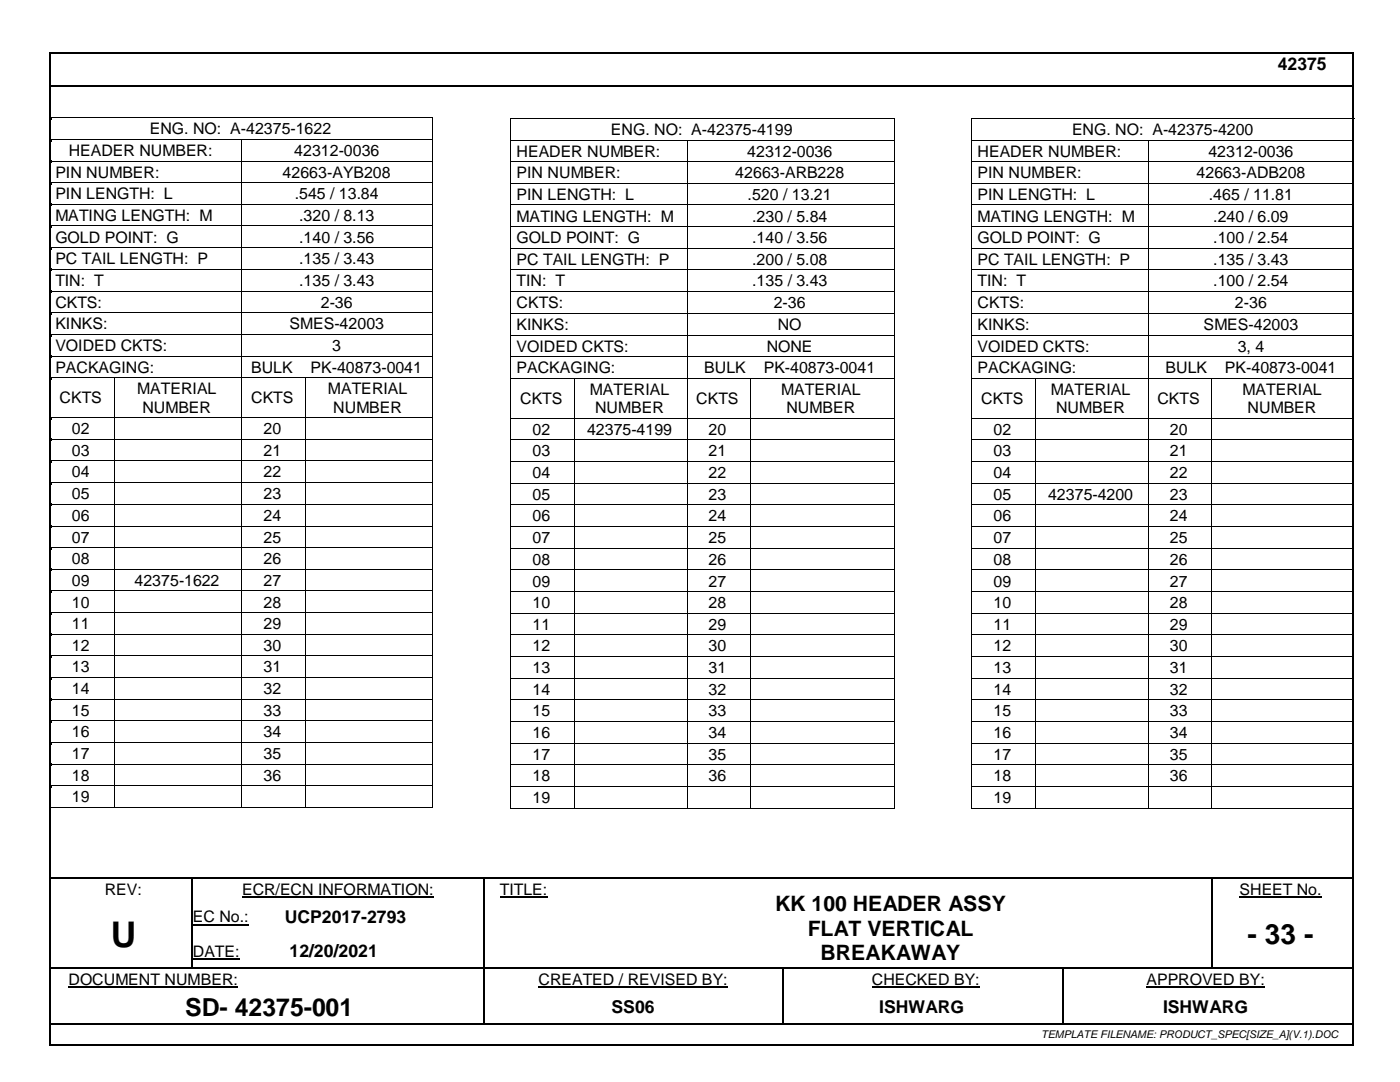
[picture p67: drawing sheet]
<svg xmlns="http://www.w3.org/2000/svg" width="279mm" height="216mm" viewBox="0 0 279 216" stroke-linecap="round" stroke-linejoin="round" font-family="sans-serif">
<defs><g id="words">
<text font-size="7.1" x="22.1" y="188.9">U</text>
<text font-size="5.6" x="249" y="188.3">- 33 -</text>
<text font-size="5" x="37" y="202.7">SD- 42375-001</text>
<g font-size="4.2">
<text x="154.7" y="181.9">KK 100 HEADER ASSY</text>
<text x="161.2" y="186.7">FLAT VERTICAL</text>
<text x="163.8" y="191.6">BREAKAWAY</text>
</g>
<g font-size="3.5">
<text x="255" y="13.9">42375</text>
<text x="56.8" y="184.1">UCP2017-2793</text>
<text x="57.8" y="191">12/20/2021</text>
<text x="122.1" y="202">SS06</text>
<text x="175.5" y="202">ISHWARG</text>
<text x="232.1" y="202">ISHWARG</text>
</g>
<g font-size="3.2">
<text x="29.9" y="26.8">ENG. NO: A-42375-1622</text>
<text x="121.9" y="26.9">ENG. NO: A-42375-4199</text>
<text x="213.9" y="26.9">ENG. NO: A-42375-4200</text>
<text x="11" y="35.4">PIN NUMBER:</text>
<text x="13.7" y="31.1">HEADER NUMBER:</text>
<text x="56.4" y="35.4">42663-AYB208</text>
<text x="58.7" y="31.1">42312-0036</text>
<text x="103.1" y="31.2">HEADER NUMBER:</text>
<text x="103.1" y="35.6">PIN NUMBER:</text>
<text x="146.7" y="35.6">42663-ARB228</text>
<text x="149.1" y="31.2">42312-0036</text>
<text x="195.1" y="31.2">HEADER NUMBER:</text>
<text x="195.1" y="35.6">PIN NUMBER:</text>
<text x="238.8" y="35.6">42663-ADB208</text>
<text x="241.2" y="31.2">42312-0036</text>
<text x="11" y="39.8">PIN LENGTH: L</text>
<text x="58.8" y="39.8">.545 / 13.84</text>
<text x="103.1" y="39.9">PIN LENGTH: L</text>
<text x="149.2" y="39.9">.520 / 13.21</text>
<text x="195.1" y="39.9">PIN LENGTH: L</text>
<text x="241.3" y="39.9">.465 / 11.81</text>
<text x="11" y="44.1">MATING LENGTH: M</text>
<text x="59.7" y="44.1">.320 / 8.13</text>
<text x="103.1" y="44.2">MATING LENGTH: M</text>
<text x="150.1" y="44.2">.230 / 5.84</text>
<text x="195.1" y="44.2">MATING LENGTH: M</text>
<text x="242.1" y="44.2">.240 / 6.09</text>
<text x="11" y="48.4">GOLD POINT: G</text>
<text x="11" y="52.7">PC TAIL LENGTH: P</text>
<text x="59.7" y="48.4">.140 / 3.56</text>
<text x="59.7" y="52.7">.135 / 3.43</text>
<text x="103.1" y="48.5">GOLD POINT: G</text>
<text x="103.1" y="52.8">PC TAIL LENGTH: P</text>
<text x="150.1" y="48.5">.140 / 3.56</text>
<text x="150.1" y="52.8">.200 / 5.08</text>
<text x="195.1" y="48.5">GOLD POINT: G</text>
<text x="195.1" y="52.8">PC TAIL LENGTH: P</text>
<text x="242.1" y="48.5">.100 / 2.54</text>
<text x="242.1" y="52.8">.135 / 3.43</text>
<text x="11" y="57">TIN: T</text>
<text x="59.7" y="57">.135 / 3.43</text>
<text x="103.1" y="57.2">TIN: T</text>
<text x="150.1" y="57.2">.135 / 3.43</text>
<text x="195.1" y="57.2">TIN: T</text>
<text x="242.1" y="57.2">.100 / 2.54</text>
<text x="11" y="61.4">CKTS:</text>
<text x="11" y="65.7">KINKS:</text>
<text x="57.7" y="65.7">SMES-42003</text>
<text x="64" y="61.4">2-36</text>
<text x="103.1" y="61.5">CKTS:</text>
<text x="103.1" y="65.8">KINKS:</text>
<text x="154.4" y="61.5">2-36</text>
<text x="155.2" y="65.8">NO</text>
<text x="195.1" y="61.5">CKTS:</text>
<text x="195.1" y="65.8">KINKS:</text>
<text x="240.2" y="65.8">SMES-42003</text>
<text x="246.5" y="61.5">2-36</text>
<text x="11" y="70">VOIDED CKTS:</text>
<text x="66.3" y="70">3</text>
<text x="103.1" y="70.2">VOIDED CKTS:</text>
<text x="153" y="70.2">NONE</text>
<text x="195.1" y="70.2">VOIDED CKTS:</text>
<text x="247" y="70.2">3, 4</text>
<text x="11" y="74.4">PACKAGING:</text>
<text x="50.1" y="74.4">BULK</text>
<text x="62" y="74.4">PK-40873-0041</text>
<text x="103.1" y="74.5">PACKAGING:</text>
<text x="140.6" y="74.5">BULK</text>
<text x="152.4" y="74.5">PK-40873-0041</text>
<text x="195.1" y="74.5">PACKAGING:</text>
<text x="232.6" y="74.5">BULK</text>
<text x="244.5" y="74.5">PK-40873-0041</text>
<text x="11.9" y="80.5">CKTS</text>
<text x="27.3" y="78.7">MATERIAL</text>
<text x="28.4" y="82.3">NUMBER</text>
<text x="50.1" y="80.5">CKTS</text>
<text x="65.5" y="78.7">MATERIAL</text>
<text x="66.5" y="82.3">NUMBER</text>
<text x="103.8" y="80.6">CKTS</text>
<text x="117.7" y="78.8">MATERIAL</text>
<text x="118.8" y="82.4">NUMBER</text>
<text x="139" y="80.6">CKTS</text>
<text x="155.9" y="78.8">MATERIAL</text>
<text x="157" y="82.4">NUMBER</text>
<text x="195.8" y="80.6">CKTS</text>
<text x="209.7" y="78.8">MATERIAL</text>
<text x="210.8" y="82.4">NUMBER</text>
<text x="231" y="80.6">CKTS</text>
<text x="247.9" y="78.8">MATERIAL</text>
<text x="249" y="82.4">NUMBER</text>
<text x="14.4" y="86.6">02</text>
<text x="52.6" y="86.6">20</text>
<text x="106.3" y="86.8">02</text>
<text x="117.2" y="86.8">42375-4199</text>
<text x="141.4" y="86.8">20</text>
<text x="198.3" y="86.8">02</text>
<text x="233.5" y="86.8">20</text>
<text x="14.4" y="90.9">03</text>
<text x="14.4" y="95.3">04</text>
<text x="52.6" y="90.9">21</text>
<text x="52.6" y="95.3">22</text>
<text x="106.3" y="91.1">03</text>
<text x="106.3" y="95.4">04</text>
<text x="141.4" y="91.1">21</text>
<text x="141.4" y="95.4">22</text>
<text x="198.3" y="91.1">03</text>
<text x="198.3" y="95.4">04</text>
<text x="233.5" y="91.1">21</text>
<text x="233.5" y="95.4">22</text>
<text x="14.4" y="99.6">05</text>
<text x="52.6" y="99.6">23</text>
<text x="106.3" y="99.7">05</text>
<text x="141.4" y="99.7">23</text>
<text x="198.3" y="99.7">05</text>
<text x="209.2" y="99.7">42375-4200</text>
<text x="233.5" y="99.7">23</text>
<text x="14.4" y="103.9">06</text>
<text x="52.6" y="103.9">24</text>
<text x="106.3" y="104">06</text>
<text x="141.4" y="104">24</text>
<text x="198.3" y="104">06</text>
<text x="233.5" y="104">24</text>
<text x="14.4" y="108.3">07</text>
<text x="14.4" y="112.6">08</text>
<text x="52.6" y="108.3">25</text>
<text x="52.6" y="112.6">26</text>
<text x="106.3" y="108.3">07</text>
<text x="106.3" y="112.7">08</text>
<text x="141.4" y="108.3">25</text>
<text x="141.4" y="112.7">26</text>
<text x="198.3" y="108.3">07</text>
<text x="198.3" y="112.7">08</text>
<text x="233.5" y="108.3">25</text>
<text x="233.5" y="112.7">26</text>
<text x="14.4" y="116.9">09</text>
<text x="26.8" y="116.9">42375-1622</text>
<text x="52.6" y="116.9">27</text>
<text x="106.3" y="117">09</text>
<text x="141.4" y="117">27</text>
<text x="198.3" y="117">09</text>
<text x="233.5" y="117">27</text>
<text x="14.4" y="121.2">10</text>
<text x="14.4" y="125.5">11</text>
<text x="52.6" y="121.2">28</text>
<text x="52.6" y="125.5">29</text>
<text x="106.3" y="121.4">10</text>
<text x="106.3" y="125.7">11</text>
<text x="141.4" y="121.4">28</text>
<text x="141.4" y="125.7">29</text>
<text x="198.3" y="121.4">10</text>
<text x="198.3" y="125.7">11</text>
<text x="233.5" y="121.4">28</text>
<text x="233.5" y="125.7">29</text>
<text x="14.4" y="129.9">12</text>
<text x="52.6" y="129.9">30</text>
<text x="106.3" y="130">12</text>
<text x="141.4" y="130">30</text>
<text x="198.3" y="130">12</text>
<text x="233.5" y="130">30</text>
<text x="14.4" y="134.2">13</text>
<text x="52.6" y="134.2">31</text>
<text x="106.3" y="134.3">13</text>
<text x="141.4" y="134.3">31</text>
<text x="198.3" y="134.3">13</text>
<text x="233.5" y="134.3">31</text>
<text x="14.4" y="138.5">14</text>
<text x="14.4" y="142.8">15</text>
<text x="52.6" y="138.5">32</text>
<text x="52.6" y="142.8">33</text>
<text x="106.3" y="138.6">14</text>
<text x="106.3" y="142.9">15</text>
<text x="141.4" y="138.6">32</text>
<text x="141.4" y="142.9">33</text>
<text x="198.3" y="138.6">14</text>
<text x="198.3" y="142.9">15</text>
<text x="233.5" y="138.6">32</text>
<text x="233.5" y="142.9">33</text>
<text x="14.4" y="147.1">16</text>
<text x="52.6" y="147.1">34</text>
<text x="106.3" y="147.3">16</text>
<text x="141.4" y="147.3">34</text>
<text x="198.3" y="147.3">16</text>
<text x="233.5" y="147.3">34</text>
<text x="14.4" y="151.5">17</text>
<text x="14.4" y="155.8">18</text>
<text x="52.6" y="151.5">35</text>
<text x="52.6" y="155.8">36</text>
<text x="106.3" y="151.6">17</text>
<text x="106.3" y="155.9">18</text>
<text x="141.4" y="151.6">35</text>
<text x="141.4" y="155.9">36</text>
<text x="198.3" y="151.6">17</text>
<text x="198.3" y="155.9">18</text>
<text x="233.5" y="151.6">35</text>
<text x="233.5" y="155.9">36</text>
<text x="14.4" y="160.1">19</text>
<text x="106.3" y="160.2">19</text>
<text x="198.3" y="160.2">19</text>
<text x="20.9" y="178.5">REV:</text>
<text x="48.3" y="178.5">ECR/ECN INFORMATION:</text>
<text x="99.8" y="178.5">TITLE:</text>
<text x="247.4" y="178.5">SHEET No.</text>
<text x="38.5" y="184.1">EC No.:</text>
<text x="38.5" y="191">DATE:</text>
<text x="13.7" y="196.5">DOCUMENT NUMBER:</text>
<text x="107.5" y="196.5">CREATED / REVISED BY:</text>
<text x="174" y="196.5">CHECKED BY:</text>
<text x="228.8" y="196.5">APPROVED BY:</text>
</g>
<text font-size="2.1" x="207.8" y="207.1">TEMPLATE FILENAME: PRODUCT_SPEC[SIZE_A](V.1).DOC</text>
</g></defs>
<g fill="#000">
<path d="M9.8 10.3h.4v.4h-.4z" fill-rule="evenodd"/>
<path d="M9.8 10.3h.4v.4h-.4z" fill-rule="evenodd"/>
<path d="M10.2 17h.3v.4h-.3z" fill-rule="evenodd"/>
<path d="M10.2 17h.3v.4h-.3z" fill-rule="evenodd"/>
<path d="M10.2 17h.3v.4h-.3z" fill-rule="evenodd"/>
<path d="M10.5 17v.4z" fill-rule="evenodd"/>
<path d="M269.9 10.3h.4v.4h-.4z" fill-rule="evenodd"/>
<path d="M269.9 10.3h.4v.4h-.4z" fill-rule="evenodd"/>
<path d="M10.2 23.4h.1v.4h-.1z" fill-rule="evenodd"/>
<path d="M10.2 23.4h.1v.2h-.1z" fill-rule="evenodd"/>
<path d="M10.2 27.7h.1v.5h-.1z" fill-rule="evenodd"/>
<path d="M10.2 32.1h.1v.4h-.1z" fill-rule="evenodd"/>
<path d="M10.2 36.4h.1v.4h-.1z" fill-rule="evenodd"/>
<path d="M48.2 27.9h.2v.3h-.2z" fill-rule="evenodd"/>
<path d="M48.2 27.7h.2v.2h-.2z" fill-rule="evenodd"/>
<path d="M48.2 32.1h.2v.4h-.2z" fill-rule="evenodd"/>
<path d="M48.2 36.4h.2v.4h-.2z" fill-rule="evenodd"/>
<path d="M86.3 23.4h.2v.4h-.2z" fill-rule="evenodd"/>
<path d="M86.3 23.4h.2v.2h-.2z" fill-rule="evenodd"/>
<path d="M86.3 27.7h.2v.5h-.2z" fill-rule="evenodd"/>
<path d="M86.3 32.1h.2v.4h-.2z" fill-rule="evenodd"/>
<path d="M86.3 36.4h.2v.4h-.2z" fill-rule="evenodd"/>
<path d="M101.9 23.5h.1v.5h-.1z" fill-rule="evenodd"/>
<path d="M101.9 23.5h.1v.2h-.1z" fill-rule="evenodd"/>
<path d="M101.9 27.9h.1v.4h-.1z" fill-rule="evenodd"/>
<path d="M101.9 32.2h.1v.4h-.1z" fill-rule="evenodd"/>
<path d="M101.9 36.5h.1v.4h-.1z" fill-rule="evenodd"/>
<path d="M137.1 28h.1v.3h-.1z" fill-rule="evenodd"/>
<path d="M137.1 27.9h.1v.1h-.1z" fill-rule="evenodd"/>
<path d="M137.1 32.2h.1v.4h-.1z" fill-rule="evenodd"/>
<path d="M137.1 36.5h.1v.4h-.1z" fill-rule="evenodd"/>
<path d="M178.3 23.5h.2v.5h-.2z" fill-rule="evenodd"/>
<path d="M178.3 23.5h.2v.2h-.2z" fill-rule="evenodd"/>
<path d="M178.3 27.9h.2v.4h-.2z" fill-rule="evenodd"/>
<path d="M178.3 32.2h.2v.4h-.2z" fill-rule="evenodd"/>
<path d="M178.3 36.5h.2v.4h-.2z" fill-rule="evenodd"/>
<path d="M193.9 23.5h.1v.5h-.1z" fill-rule="evenodd"/>
<path d="M193.9 23.5h.1v.2h-.1z" fill-rule="evenodd"/>
<path d="M193.9 27.9h.1v.4h-.1z" fill-rule="evenodd"/>
<path d="M193.9 32.2h.1v.4h-.1z" fill-rule="evenodd"/>
<path d="M193.9 36.5h.1v.4h-.1z" fill-rule="evenodd"/>
<path d="M229.1 28h.1v.3h-.1z" fill-rule="evenodd"/>
<path d="M229.1 27.9h.1v.1h-.1z" fill-rule="evenodd"/>
<path d="M229.1 32.2h.1v.4h-.1z" fill-rule="evenodd"/>
<path d="M229.1 36.5h.1v.4h-.1z" fill-rule="evenodd"/>
<path d="M10.2 40.7h.1v.4h-.1z" fill-rule="evenodd"/>
<path d="M10.2 45h.1v.4h-.1z" fill-rule="evenodd"/>
<path d="M10.2 49.3h.1v.4h-.1z" fill-rule="evenodd"/>
<path d="M10.2 53.6h.1v.5h-.1z" fill-rule="evenodd"/>
<path d="M10.2 58h.1v.4h-.1z" fill-rule="evenodd"/>
<path d="M48.2 40.7h.2v.4h-.2z" fill-rule="evenodd"/>
<path d="M48.2 45h.2v.4h-.2z" fill-rule="evenodd"/>
<path d="M48.2 49.3h.2v.4h-.2z" fill-rule="evenodd"/>
<path d="M48.2 53.6h.2v.5h-.2z" fill-rule="evenodd"/>
<path d="M48.2 58h.2v.4h-.2z" fill-rule="evenodd"/>
<path d="M86.3 40.7h.2v.4h-.2z" fill-rule="evenodd"/>
<path d="M86.3 45h.2v.4h-.2z" fill-rule="evenodd"/>
<path d="M86.3 49.3h.2v.4h-.2z" fill-rule="evenodd"/>
<path d="M86.3 53.6h.2v.5h-.2z" fill-rule="evenodd"/>
<path d="M86.3 58h.2v.4h-.2z" fill-rule="evenodd"/>
<path d="M101.9 40.8h.1v.4h-.1z" fill-rule="evenodd"/>
<path d="M101.9 45.1h.1v.5h-.1z" fill-rule="evenodd"/>
<path d="M101.9 49.5h.1v.4h-.1z" fill-rule="evenodd"/>
<path d="M101.9 53.8h.1v.4h-.1z" fill-rule="evenodd"/>
<path d="M101.9 58.1h.1v.4h-.1z" fill-rule="evenodd"/>
<path d="M137.1 40.8h.1v.4h-.1z" fill-rule="evenodd"/>
<path d="M137.1 45.1h.1v.5h-.1z" fill-rule="evenodd"/>
<path d="M137.1 49.5h.1v.4h-.1z" fill-rule="evenodd"/>
<path d="M137.1 53.8h.1v.4h-.1z" fill-rule="evenodd"/>
<path d="M137.1 58.1h.1v.4h-.1z" fill-rule="evenodd"/>
<path d="M178.3 40.8h.2v.4h-.2z" fill-rule="evenodd"/>
<path d="M178.3 45.1h.2v.5h-.2z" fill-rule="evenodd"/>
<path d="M178.3 49.5h.2v.4h-.2z" fill-rule="evenodd"/>
<path d="M178.3 53.8h.2v.4h-.2z" fill-rule="evenodd"/>
<path d="M178.3 58.1h.2v.4h-.2z" fill-rule="evenodd"/>
<path d="M193.9 40.8h.1v.4h-.1z" fill-rule="evenodd"/>
<path d="M193.9 45.1h.1v.5h-.1z" fill-rule="evenodd"/>
<path d="M193.9 49.5h.1v.4h-.1z" fill-rule="evenodd"/>
<path d="M193.9 53.8h.1v.4h-.1z" fill-rule="evenodd"/>
<path d="M193.9 58.1h.1v.4h-.1z" fill-rule="evenodd"/>
<path d="M229.1 40.8h.1v.4h-.1z" fill-rule="evenodd"/>
<path d="M229.1 45.1h.1v.5h-.1z" fill-rule="evenodd"/>
<path d="M229.1 49.5h.1v.4h-.1z" fill-rule="evenodd"/>
<path d="M229.1 53.8h.1v.4h-.1z" fill-rule="evenodd"/>
<path d="M229.1 58.1h.1v.4h-.1z" fill-rule="evenodd"/>
<path d="M10.2 62.3h.1v.4h-.1z" fill-rule="evenodd"/>
<path d="M10.2 66.6h.1v.5h-.1z" fill-rule="evenodd"/>
<path d="M10.2 71h.1v.4h-.1z" fill-rule="evenodd"/>
<path d="M10.2 75.3h.1v.4h-.1z" fill-rule="evenodd"/>
<path d="M22.8 75.5h.1v.2h-.1z" fill-rule="evenodd"/>
<path d="M22.8 75.3h.1v.2h-.1z" fill-rule="evenodd"/>
<path d="M48.2 62.3h.2v.4h-.2z" fill-rule="evenodd"/>
<path d="M48.2 66.6h.2v.5h-.2z" fill-rule="evenodd"/>
<path d="M48.2 71h.2v.4h-.2z" fill-rule="evenodd"/>
<path d="M48.2 75.3h.2v.4h-.2z" fill-rule="evenodd"/>
<path d="M60.9 75.5h.2v.2h-.2z" fill-rule="evenodd"/>
<path d="M60.9 75.3h.2v.2h-.2z" fill-rule="evenodd"/>
<path d="M86.3 62.3h.2v.4h-.2z" fill-rule="evenodd"/>
<path d="M86.3 66.6h.2v.5h-.2z" fill-rule="evenodd"/>
<path d="M86.3 71h.2v.4h-.2z" fill-rule="evenodd"/>
<path d="M86.3 75.3h.2v.4h-.2z" fill-rule="evenodd"/>
<path d="M101.9 62.4h.1v.5h-.1z" fill-rule="evenodd"/>
<path d="M101.9 66.8h.1v.4h-.1z" fill-rule="evenodd"/>
<path d="M101.9 71.1h.1v.4h-.1z" fill-rule="evenodd"/>
<path d="M101.9 75.4h.1v.4h-.1z" fill-rule="evenodd"/>
<path d="M114.6 75.6h.1v.2h-.1z" fill-rule="evenodd"/>
<path d="M114.6 75.4h.1v.2h-.1z" fill-rule="evenodd"/>
<path d="M137.1 62.4h.1v.5h-.1z" fill-rule="evenodd"/>
<path d="M137.1 66.8h.1v.4h-.1z" fill-rule="evenodd"/>
<path d="M137.1 71.1h.1v.4h-.1z" fill-rule="evenodd"/>
<path d="M137.1 75.4h.1v.4h-.1z" fill-rule="evenodd"/>
<path d="M149.8 75.6h.1v.2h-.1z" fill-rule="evenodd"/>
<path d="M149.8 75.4h.1v.2h-.1z" fill-rule="evenodd"/>
<path d="M178.3 62.4h.2v.5h-.2z" fill-rule="evenodd"/>
<path d="M178.3 66.8h.2v.4h-.2z" fill-rule="evenodd"/>
<path d="M178.3 71.1h.2v.4h-.2z" fill-rule="evenodd"/>
<path d="M178.3 75.4h.2v.4h-.2z" fill-rule="evenodd"/>
<path d="M193.9 62.4h.1v.5h-.1z" fill-rule="evenodd"/>
<path d="M193.9 66.8h.1v.4h-.1z" fill-rule="evenodd"/>
<path d="M193.9 71.1h.1v.4h-.1z" fill-rule="evenodd"/>
<path d="M193.9 75.4h.1v.4h-.1z" fill-rule="evenodd"/>
<path d="M206.6 75.6h.1v.2h-.1z" fill-rule="evenodd"/>
<path d="M206.6 75.4h.1v.2h-.1z" fill-rule="evenodd"/>
<path d="M229.1 62.4h.1v.5h-.1z" fill-rule="evenodd"/>
<path d="M229.1 66.8h.1v.4h-.1z" fill-rule="evenodd"/>
<path d="M229.1 71.1h.1v.4h-.1z" fill-rule="evenodd"/>
<path d="M229.1 75.4h.1v.4h-.1z" fill-rule="evenodd"/>
<path d="M241.8 75.6h.1v.2h-.1z" fill-rule="evenodd"/>
<path d="M241.8 75.4h.1v.2h-.1z" fill-rule="evenodd"/>
<path d="M10.2 83.2h.1v.5h-.1z" fill-rule="evenodd"/>
<path d="M10.2 87.6h.1v.4h-.1z" fill-rule="evenodd"/>
<path d="M10.2 91.9h.1v.4h-.1z" fill-rule="evenodd"/>
<path d="M10.2 96.2h.1v.4h-.1z" fill-rule="evenodd"/>
<path d="M22.8 83.2h.1v.5h-.1z" fill-rule="evenodd"/>
<path d="M22.8 87.6h.1v.4h-.1z" fill-rule="evenodd"/>
<path d="M22.8 91.9h.1v.4h-.1z" fill-rule="evenodd"/>
<path d="M22.8 96.2h.1v.4h-.1z" fill-rule="evenodd"/>
<path d="M48.2 83.2h.2v.5h-.2z" fill-rule="evenodd"/>
<path d="M48.2 87.6h.2v.4h-.2z" fill-rule="evenodd"/>
<path d="M48.2 91.9h.2v.4h-.2z" fill-rule="evenodd"/>
<path d="M48.2 96.2h.2v.4h-.2z" fill-rule="evenodd"/>
<path d="M60.9 83.2h.2v.5h-.2z" fill-rule="evenodd"/>
<path d="M60.9 87.6h.2v.4h-.2z" fill-rule="evenodd"/>
<path d="M60.9 91.9h.2v.4h-.2z" fill-rule="evenodd"/>
<path d="M60.9 96.2h.2v.4h-.2z" fill-rule="evenodd"/>
<path d="M86.3 83.2h.2v.5h-.2z" fill-rule="evenodd"/>
<path d="M86.3 87.6h.2v.4h-.2z" fill-rule="evenodd"/>
<path d="M86.3 91.9h.2v.4h-.2z" fill-rule="evenodd"/>
<path d="M86.3 96.2h.2v.4h-.2z" fill-rule="evenodd"/>
<path d="M101.9 83.4h.1v.4h-.1z" fill-rule="evenodd"/>
<path d="M101.9 87.7h.1v.4h-.1z" fill-rule="evenodd"/>
<path d="M101.9 92h.1v.4h-.1z" fill-rule="evenodd"/>
<path d="M101.9 96.3h.1v.4h-.1z" fill-rule="evenodd"/>
<path d="M114.6 83.4h.1v.4h-.1z" fill-rule="evenodd"/>
<path d="M114.6 87.7h.1v.4h-.1z" fill-rule="evenodd"/>
<path d="M114.6 92h.1v.4h-.1z" fill-rule="evenodd"/>
<path d="M114.6 96.3h.1v.4h-.1z" fill-rule="evenodd"/>
<path d="M137.1 83.4h.1v.4h-.1z" fill-rule="evenodd"/>
<path d="M137.1 87.7h.1v.4h-.1z" fill-rule="evenodd"/>
<path d="M137.1 92h.1v.4h-.1z" fill-rule="evenodd"/>
<path d="M137.1 96.3h.1v.4h-.1z" fill-rule="evenodd"/>
<path d="M149.8 83.4h.1v.4h-.1z" fill-rule="evenodd"/>
<path d="M149.8 87.7h.1v.4h-.1z" fill-rule="evenodd"/>
<path d="M149.8 92h.1v.4h-.1z" fill-rule="evenodd"/>
<path d="M149.8 96.3h.1v.4h-.1z" fill-rule="evenodd"/>
<path d="M178.3 83.4h.2v.4h-.2z" fill-rule="evenodd"/>
<path d="M178.3 87.7h.2v.4h-.2z" fill-rule="evenodd"/>
<path d="M178.3 92h.2v.4h-.2z" fill-rule="evenodd"/>
<path d="M178.3 96.3h.2v.4h-.2z" fill-rule="evenodd"/>
<path d="M193.9 83.4h.1v.4h-.1z" fill-rule="evenodd"/>
<path d="M193.9 87.7h.1v.4h-.1z" fill-rule="evenodd"/>
<path d="M193.9 92h.1v.4h-.1z" fill-rule="evenodd"/>
<path d="M193.9 96.3h.1v.4h-.1z" fill-rule="evenodd"/>
<path d="M206.6 83.4h.1v.4h-.1z" fill-rule="evenodd"/>
<path d="M206.6 87.7h.1v.4h-.1z" fill-rule="evenodd"/>
<path d="M206.6 92h.1v.4h-.1z" fill-rule="evenodd"/>
<path d="M206.6 96.3h.1v.4h-.1z" fill-rule="evenodd"/>
<path d="M229.1 83.4h.1v.4h-.1z" fill-rule="evenodd"/>
<path d="M229.1 87.7h.1v.4h-.1z" fill-rule="evenodd"/>
<path d="M229.1 92h.1v.4h-.1z" fill-rule="evenodd"/>
<path d="M229.1 96.3h.1v.4h-.1z" fill-rule="evenodd"/>
<path d="M241.8 83.4h.1v.4h-.1z" fill-rule="evenodd"/>
<path d="M241.8 87.7h.1v.4h-.1z" fill-rule="evenodd"/>
<path d="M241.8 92h.1v.4h-.1z" fill-rule="evenodd"/>
<path d="M241.8 96.3h.1v.4h-.1z" fill-rule="evenodd"/>
<path d="M10.2 100.5h.1v.4h-.1z" fill-rule="evenodd"/>
<path d="M10.2 104.9h.1v.4h-.1z" fill-rule="evenodd"/>
<path d="M10.2 109.2h.1v.4h-.1z" fill-rule="evenodd"/>
<path d="M10.2 113.5h.1v.4h-.1z" fill-rule="evenodd"/>
<path d="M10.2 117.8h.1v.5h-.1z" fill-rule="evenodd"/>
<path d="M22.8 100.5h.1v.4h-.1z" fill-rule="evenodd"/>
<path d="M22.8 104.9h.1v.4h-.1z" fill-rule="evenodd"/>
<path d="M22.8 109.2h.1v.4h-.1z" fill-rule="evenodd"/>
<path d="M22.8 113.5h.1v.4h-.1z" fill-rule="evenodd"/>
<path d="M22.8 117.8h.1v.5h-.1z" fill-rule="evenodd"/>
<path d="M48.2 100.5h.2v.4h-.2z" fill-rule="evenodd"/>
<path d="M48.2 104.9h.2v.4h-.2z" fill-rule="evenodd"/>
<path d="M48.2 109.2h.2v.4h-.2z" fill-rule="evenodd"/>
<path d="M48.2 113.5h.2v.4h-.2z" fill-rule="evenodd"/>
<path d="M48.2 117.8h.2v.5h-.2z" fill-rule="evenodd"/>
<path d="M60.9 100.5h.2v.4h-.2z" fill-rule="evenodd"/>
<path d="M60.9 104.9h.2v.4h-.2z" fill-rule="evenodd"/>
<path d="M60.9 109.2h.2v.4h-.2z" fill-rule="evenodd"/>
<path d="M60.9 113.5h.2v.4h-.2z" fill-rule="evenodd"/>
<path d="M60.9 117.8h.2v.5h-.2z" fill-rule="evenodd"/>
<path d="M86.3 100.5h.2v.4h-.2z" fill-rule="evenodd"/>
<path d="M86.3 104.9h.2v.4h-.2z" fill-rule="evenodd"/>
<path d="M86.3 109.2h.2v.4h-.2z" fill-rule="evenodd"/>
<path d="M86.3 113.5h.2v.4h-.2z" fill-rule="evenodd"/>
<path d="M86.3 117.8h.2v.5h-.2z" fill-rule="evenodd"/>
<path d="M101.9 100.6h.1v.5h-.1z" fill-rule="evenodd"/>
<path d="M101.9 105h.1v.4h-.1z" fill-rule="evenodd"/>
<path d="M101.9 109.3h.1v.4h-.1z" fill-rule="evenodd"/>
<path d="M101.9 113.6h.1v.5h-.1z" fill-rule="evenodd"/>
<path d="M101.9 118h.1v.4h-.1z" fill-rule="evenodd"/>
<path d="M114.6 100.6h.1v.5h-.1z" fill-rule="evenodd"/>
<path d="M114.6 105h.1v.4h-.1z" fill-rule="evenodd"/>
<path d="M114.6 109.3h.1v.4h-.1z" fill-rule="evenodd"/>
<path d="M114.6 113.6h.1v.5h-.1z" fill-rule="evenodd"/>
<path d="M114.6 118h.1v.4h-.1z" fill-rule="evenodd"/>
<path d="M137.1 100.6h.1v.5h-.1z" fill-rule="evenodd"/>
<path d="M137.1 105h.1v.4h-.1z" fill-rule="evenodd"/>
<path d="M137.1 109.3h.1v.4h-.1z" fill-rule="evenodd"/>
<path d="M137.1 113.6h.1v.5h-.1z" fill-rule="evenodd"/>
<path d="M137.1 118h.1v.4h-.1z" fill-rule="evenodd"/>
<path d="M149.8 100.6h.1v.5h-.1z" fill-rule="evenodd"/>
<path d="M149.8 105h.1v.4h-.1z" fill-rule="evenodd"/>
<path d="M149.8 109.3h.1v.4h-.1z" fill-rule="evenodd"/>
<path d="M149.8 113.6h.1v.5h-.1z" fill-rule="evenodd"/>
<path d="M149.8 118h.1v.4h-.1z" fill-rule="evenodd"/>
<path d="M178.3 100.6h.2v.5h-.2z" fill-rule="evenodd"/>
<path d="M178.3 105h.2v.4h-.2z" fill-rule="evenodd"/>
<path d="M178.3 109.3h.2v.4h-.2z" fill-rule="evenodd"/>
<path d="M178.3 113.6h.2v.5h-.2z" fill-rule="evenodd"/>
<path d="M178.3 118h.2v.4h-.2z" fill-rule="evenodd"/>
<path d="M193.9 100.6h.1v.5h-.1z" fill-rule="evenodd"/>
<path d="M193.9 105h.1v.4h-.1z" fill-rule="evenodd"/>
<path d="M193.9 109.3h.1v.4h-.1z" fill-rule="evenodd"/>
<path d="M193.9 113.6h.1v.5h-.1z" fill-rule="evenodd"/>
<path d="M193.9 118h.1v.4h-.1z" fill-rule="evenodd"/>
<path d="M206.6 100.6h.1v.5h-.1z" fill-rule="evenodd"/>
<path d="M206.6 105h.1v.4h-.1z" fill-rule="evenodd"/>
<path d="M206.6 109.3h.1v.4h-.1z" fill-rule="evenodd"/>
<path d="M206.6 113.6h.1v.5h-.1z" fill-rule="evenodd"/>
<path d="M206.6 118h.1v.4h-.1z" fill-rule="evenodd"/>
<path d="M229.1 100.6h.1v.5h-.1z" fill-rule="evenodd"/>
<path d="M229.1 105h.1v.4h-.1z" fill-rule="evenodd"/>
<path d="M229.1 109.3h.1v.4h-.1z" fill-rule="evenodd"/>
<path d="M229.1 113.6h.1v.5h-.1z" fill-rule="evenodd"/>
<path d="M229.1 118h.1v.4h-.1z" fill-rule="evenodd"/>
<path d="M241.8 100.6h.1v.5h-.1z" fill-rule="evenodd"/>
<path d="M241.8 105h.1v.4h-.1z" fill-rule="evenodd"/>
<path d="M241.8 109.3h.1v.4h-.1z" fill-rule="evenodd"/>
<path d="M241.8 113.6h.1v.5h-.1z" fill-rule="evenodd"/>
<path d="M241.8 118h.1v.4h-.1z" fill-rule="evenodd"/>
<path d="M10.2 122.2h.1v.4h-.1z" fill-rule="evenodd"/>
<path d="M10.2 126.5h.1v.4h-.1z" fill-rule="evenodd"/>
<path d="M10.2 130.8h.1v.4h-.1z" fill-rule="evenodd"/>
<path d="M10.2 135.1h.1v.4h-.1z" fill-rule="evenodd"/>
<path d="M10.2 139.4h.1v.5h-.1z" fill-rule="evenodd"/>
<path d="M22.8 122.2h.1v.4h-.1z" fill-rule="evenodd"/>
<path d="M22.8 126.5h.1v.4h-.1z" fill-rule="evenodd"/>
<path d="M22.8 130.8h.1v.4h-.1z" fill-rule="evenodd"/>
<path d="M22.8 135.1h.1v.4h-.1z" fill-rule="evenodd"/>
<path d="M22.8 139.4h.1v.5h-.1z" fill-rule="evenodd"/>
<path d="M48.2 122.2h.2v.4h-.2z" fill-rule="evenodd"/>
<path d="M48.2 126.5h.2v.4h-.2z" fill-rule="evenodd"/>
<path d="M48.2 130.8h.2v.4h-.2z" fill-rule="evenodd"/>
<path d="M48.2 135.1h.2v.4h-.2z" fill-rule="evenodd"/>
<path d="M48.2 139.4h.2v.5h-.2z" fill-rule="evenodd"/>
<path d="M60.9 122.2h.2v.4h-.2z" fill-rule="evenodd"/>
<path d="M60.9 126.5h.2v.4h-.2z" fill-rule="evenodd"/>
<path d="M60.9 130.8h.2v.4h-.2z" fill-rule="evenodd"/>
<path d="M60.9 135.1h.2v.4h-.2z" fill-rule="evenodd"/>
<path d="M60.9 139.4h.2v.5h-.2z" fill-rule="evenodd"/>
<path d="M86.3 122.2h.2v.4h-.2z" fill-rule="evenodd"/>
<path d="M86.3 126.5h.2v.4h-.2z" fill-rule="evenodd"/>
<path d="M86.3 130.8h.2v.4h-.2z" fill-rule="evenodd"/>
<path d="M86.3 135.1h.2v.4h-.2z" fill-rule="evenodd"/>
<path d="M86.3 139.4h.2v.5h-.2z" fill-rule="evenodd"/>
<path d="M101.9 122.3h.1v.4h-.1z" fill-rule="evenodd"/>
<path d="M101.9 126.6h.1v.4h-.1z" fill-rule="evenodd"/>
<path d="M101.9 130.9h.1v.4h-.1z" fill-rule="evenodd"/>
<path d="M101.9 135.2h.1v.5h-.1z" fill-rule="evenodd"/>
<path d="M101.9 139.6h.1v.4h-.1z" fill-rule="evenodd"/>
<path d="M114.6 122.3h.1v.4h-.1z" fill-rule="evenodd"/>
<path d="M114.6 126.6h.1v.4h-.1z" fill-rule="evenodd"/>
<path d="M114.6 130.9h.1v.4h-.1z" fill-rule="evenodd"/>
<path d="M114.6 135.2h.1v.5h-.1z" fill-rule="evenodd"/>
<path d="M114.6 139.6h.1v.4h-.1z" fill-rule="evenodd"/>
<path d="M137.1 122.3h.1v.4h-.1z" fill-rule="evenodd"/>
<path d="M137.1 126.6h.1v.4h-.1z" fill-rule="evenodd"/>
<path d="M137.1 130.9h.1v.4h-.1z" fill-rule="evenodd"/>
<path d="M137.1 135.2h.1v.5h-.1z" fill-rule="evenodd"/>
<path d="M137.1 139.6h.1v.4h-.1z" fill-rule="evenodd"/>
<path d="M149.8 122.3h.1v.4h-.1z" fill-rule="evenodd"/>
<path d="M149.8 126.6h.1v.4h-.1z" fill-rule="evenodd"/>
<path d="M149.8 130.9h.1v.4h-.1z" fill-rule="evenodd"/>
<path d="M149.8 135.2h.1v.5h-.1z" fill-rule="evenodd"/>
<path d="M149.8 139.6h.1v.4h-.1z" fill-rule="evenodd"/>
<path d="M178.3 122.3h.2v.4h-.2z" fill-rule="evenodd"/>
<path d="M178.3 126.6h.2v.4h-.2z" fill-rule="evenodd"/>
<path d="M178.3 130.9h.2v.4h-.2z" fill-rule="evenodd"/>
<path d="M178.3 135.2h.2v.5h-.2z" fill-rule="evenodd"/>
<path d="M178.3 139.6h.2v.4h-.2z" fill-rule="evenodd"/>
<path d="M193.9 122.3h.1v.4h-.1z" fill-rule="evenodd"/>
<path d="M193.9 126.6h.1v.4h-.1z" fill-rule="evenodd"/>
<path d="M193.9 130.9h.1v.4h-.1z" fill-rule="evenodd"/>
<path d="M193.9 135.2h.1v.5h-.1z" fill-rule="evenodd"/>
<path d="M193.9 139.6h.1v.4h-.1z" fill-rule="evenodd"/>
<path d="M206.6 122.3h.1v.4h-.1z" fill-rule="evenodd"/>
<path d="M206.6 126.6h.1v.4h-.1z" fill-rule="evenodd"/>
<path d="M206.6 130.9h.1v.4h-.1z" fill-rule="evenodd"/>
<path d="M206.6 135.2h.1v.5h-.1z" fill-rule="evenodd"/>
<path d="M206.6 139.6h.1v.4h-.1z" fill-rule="evenodd"/>
<path d="M229.1 122.3h.1v.4h-.1z" fill-rule="evenodd"/>
<path d="M229.1 126.6h.1v.4h-.1z" fill-rule="evenodd"/>
<path d="M229.1 130.9h.1v.4h-.1z" fill-rule="evenodd"/>
<path d="M229.1 135.2h.1v.5h-.1z" fill-rule="evenodd"/>
<path d="M229.1 139.6h.1v.4h-.1z" fill-rule="evenodd"/>
<path d="M241.8 122.3h.1v.4h-.1z" fill-rule="evenodd"/>
<path d="M241.8 126.6h.1v.4h-.1z" fill-rule="evenodd"/>
<path d="M241.8 130.9h.1v.4h-.1z" fill-rule="evenodd"/>
<path d="M241.8 135.2h.1v.5h-.1z" fill-rule="evenodd"/>
<path d="M241.8 139.6h.1v.4h-.1z" fill-rule="evenodd"/>
<path d="M10.2 143.7h.1v.5h-.1z" fill-rule="evenodd"/>
<path d="M10.2 148.1h.1v.4h-.1z" fill-rule="evenodd"/>
<path d="M10.2 152.4h.1v.4h-.1z" fill-rule="evenodd"/>
<path d="M10.2 156.7h.1v.4h-.1z" fill-rule="evenodd"/>
<path d="M22.8 143.7h.1v.5h-.1z" fill-rule="evenodd"/>
<path d="M22.8 148.1h.1v.4h-.1z" fill-rule="evenodd"/>
<path d="M22.8 152.4h.1v.4h-.1z" fill-rule="evenodd"/>
<path d="M22.8 156.7h.1v.4h-.1z" fill-rule="evenodd"/>
<path d="M48.2 143.7h.2v.5h-.2z" fill-rule="evenodd"/>
<path d="M48.2 148.1h.2v.4h-.2z" fill-rule="evenodd"/>
<path d="M48.2 152.4h.2v.4h-.2z" fill-rule="evenodd"/>
<path d="M48.2 156.7h.2v.4h-.2z" fill-rule="evenodd"/>
<path d="M60.9 143.7h.2v.5h-.2z" fill-rule="evenodd"/>
<path d="M60.9 148.1h.2v.4h-.2z" fill-rule="evenodd"/>
<path d="M60.9 152.4h.2v.4h-.2z" fill-rule="evenodd"/>
<path d="M60.9 156.7h.2v.4h-.2z" fill-rule="evenodd"/>
<path d="M86.3 143.7h.2v.5h-.2z" fill-rule="evenodd"/>
<path d="M86.3 148.1h.2v.4h-.2z" fill-rule="evenodd"/>
<path d="M86.3 152.4h.2v.4h-.2z" fill-rule="evenodd"/>
<path d="M86.3 156.7h.2v.4h-.2z" fill-rule="evenodd"/>
<path d="M101.9 143.9h.1v.4h-.1z" fill-rule="evenodd"/>
<path d="M101.9 148.2h.1v.4h-.1z" fill-rule="evenodd"/>
<path d="M101.9 152.5h.1v.4h-.1z" fill-rule="evenodd"/>
<path d="M101.9 156.8h.1v.5h-.1z" fill-rule="evenodd"/>
<path d="M114.6 143.9h.1v.4h-.1z" fill-rule="evenodd"/>
<path d="M114.6 148.2h.1v.4h-.1z" fill-rule="evenodd"/>
<path d="M114.6 152.5h.1v.4h-.1z" fill-rule="evenodd"/>
<path d="M114.6 156.8h.1v.5h-.1z" fill-rule="evenodd"/>
<path d="M137.1 143.9h.1v.4h-.1z" fill-rule="evenodd"/>
<path d="M137.1 148.2h.1v.4h-.1z" fill-rule="evenodd"/>
<path d="M137.1 152.5h.1v.4h-.1z" fill-rule="evenodd"/>
<path d="M137.1 156.8h.1v.5h-.1z" fill-rule="evenodd"/>
<path d="M149.8 143.9h.1v.4h-.1z" fill-rule="evenodd"/>
<path d="M149.8 148.2h.1v.4h-.1z" fill-rule="evenodd"/>
<path d="M149.8 152.5h.1v.4h-.1z" fill-rule="evenodd"/>
<path d="M149.8 156.8h.1v.5h-.1z" fill-rule="evenodd"/>
<path d="M178.3 143.9h.2v.4h-.2z" fill-rule="evenodd"/>
<path d="M178.3 148.2h.2v.4h-.2z" fill-rule="evenodd"/>
<path d="M178.3 152.5h.2v.4h-.2z" fill-rule="evenodd"/>
<path d="M178.3 156.8h.2v.5h-.2z" fill-rule="evenodd"/>
<path d="M193.9 143.9h.1v.4h-.1z" fill-rule="evenodd"/>
<path d="M193.9 148.2h.1v.4h-.1z" fill-rule="evenodd"/>
<path d="M193.9 152.5h.1v.4h-.1z" fill-rule="evenodd"/>
<path d="M193.9 156.8h.1v.5h-.1z" fill-rule="evenodd"/>
<path d="M206.6 143.9h.1v.4h-.1z" fill-rule="evenodd"/>
<path d="M206.6 148.2h.1v.4h-.1z" fill-rule="evenodd"/>
<path d="M206.6 152.5h.1v.4h-.1z" fill-rule="evenodd"/>
<path d="M206.6 156.8h.1v.5h-.1z" fill-rule="evenodd"/>
<path d="M229.1 143.9h.1v.4h-.1z" fill-rule="evenodd"/>
<path d="M229.1 148.2h.1v.4h-.1z" fill-rule="evenodd"/>
<path d="M229.1 152.5h.1v.4h-.1z" fill-rule="evenodd"/>
<path d="M229.1 156.8h.1v.5h-.1z" fill-rule="evenodd"/>
<path d="M241.8 143.9h.1v.4h-.1z" fill-rule="evenodd"/>
<path d="M241.8 148.2h.1v.4h-.1z" fill-rule="evenodd"/>
<path d="M241.8 152.5h.1v.4h-.1z" fill-rule="evenodd"/>
<path d="M241.8 156.8h.1v.5h-.1z" fill-rule="evenodd"/>
<path d="M10.2 161.1h.1v.1h-.1z" fill-rule="evenodd"/>
<path d="M10.2 161.1h.1v.1h-.1z" fill-rule="evenodd"/>
<path d="M22.8 161.1h.1v.1h-.1z" fill-rule="evenodd"/>
<path d="M38.2 175.3h.3v.2h-.3z" fill-rule="evenodd"/>
<path d="M38.2 175h.4v.3h-.4z" fill-rule="evenodd"/>
<path d="M48.2 161.1h.2v.1h-.2z" fill-rule="evenodd"/>
<path d="M60.9 161.1h.2v.1h-.2z" fill-rule="evenodd"/>
<path d="M86.3 161.1h.2v.1h-.2z" fill-rule="evenodd"/>
<path d="M86.3 161.1h.2v.1h-.2z" fill-rule="evenodd"/>
<path d="M96.4 175.3h.3v.2h-.3z" fill-rule="evenodd"/>
<path d="M96.4 175h.3v.3h-.3z" fill-rule="evenodd"/>
<path d="M101.9 161.2h.1v.2h-.1z" fill-rule="evenodd"/>
<path d="M101.9 161.2h.1v.2h-.1z" fill-rule="evenodd"/>
<path d="M113.6 175h.3v.3h-.3z" fill-rule="evenodd"/>
<path d="M114.6 161.2h.1v.2h-.1z" fill-rule="evenodd"/>
<path d="M137.1 161.2h.1v.2h-.1z" fill-rule="evenodd"/>
<path d="M149.8 161.2h.1v.2h-.1z" fill-rule="evenodd"/>
<path d="M178.3 161.2h.2v.2h-.2z" fill-rule="evenodd"/>
<path d="M178.3 161.2h.2v.2h-.2z" fill-rule="evenodd"/>
<path d="M193.9 161.2h.1v.2h-.1z" fill-rule="evenodd"/>
<path d="M193.9 161.2h.1v.2h-.1z" fill-rule="evenodd"/>
<path d="M206.6 161.2h.1v.2h-.1z" fill-rule="evenodd"/>
<path d="M229.1 161.2h.1v.2h-.1z" fill-rule="evenodd"/>
<path d="M241.8 161.2h.1v.2h-.1z" fill-rule="evenodd"/>
<path d="M241.8 175.3h.3v.2h-.3z" fill-rule="evenodd"/>
<path d="M241.8 175h.4v.3h-.4z" fill-rule="evenodd"/>
<path d="M269.1 175h.3v.3h-.3z" fill-rule="evenodd"/>
<path d="M269.4 175h.5v.3h-.5z" fill-rule="evenodd"/>
<path d="M38.2 179.3h.3v.9h-.3z" fill-rule="evenodd"/>
<path d="M38.2 186.2h.3v.9h-.3z" fill-rule="evenodd"/>
<path d="M38.2 193.1h.3v.2h-.3z" fill-rule="evenodd"/>
<path d="M55.5 193.1h.3v.2h-.3z" fill-rule="evenodd"/>
<path d="M96.4 197.4h.3v.8h-.3z" fill-rule="evenodd"/>
<path d="M96.4 179.3h.3v.9h-.3z" fill-rule="evenodd"/>
<path d="M96.4 186.2h.3v.9h-.3z" fill-rule="evenodd"/>
<path d="M96.4 193.1h.3v.5h-.3z" fill-rule="evenodd"/>
<path d="M113.6 193.1h.2v.2h-.2z" fill-rule="evenodd"/>
<path d="M156.1 197.4h.3v.8h-.3z" fill-rule="evenodd"/>
<path d="M156.1 193.3h.3v.3h-.3z" fill-rule="evenodd"/>
<path d="M156.1 193.1h.3v.2h-.3z" fill-rule="evenodd"/>
<path d="M212 193.3h.2v.3h-.2z" fill-rule="evenodd"/>
<path d="M212 193.1h.2v.2h-.2z" fill-rule="evenodd"/>
<path d="M212 197.4h.2v.8h-.2z" fill-rule="evenodd"/>
<path d="M241.8 179.3h.3v.9h-.3z" fill-rule="evenodd"/>
<path d="M241.8 186.2h.3v.9h-.3z" fill-rule="evenodd"/>
<path d="M241.8 193.1h.3v.2h-.3z" fill-rule="evenodd"/>
<path d="M9.8 208.3h.4v.4h-.4z" fill-rule="evenodd"/>
<path d="M9.8 208.3h.4v.4h-.4z" fill-rule="evenodd"/>
<path d="M96.4 204.2h.3v.4h-.3z" fill-rule="evenodd"/>
<path d="M156.1 204.2h.3v.4h-.3z" fill-rule="evenodd"/>
<path d="M212 204.2h.3v.4h-.3z" fill-rule="evenodd"/>
<path d="M269.1 204.2h.3v.4h-.3z" fill-rule="evenodd"/>
<path d="M269.3 204.2h.4v.4h-.4z" fill-rule="evenodd"/>
<path d="M269.7 204.2h.2v.4h-.2z" fill-rule="evenodd"/>
<path d="M269.9 208.3h.4v.4h-.4z" fill-rule="evenodd"/>
<path d="M269.9 208.3h.4v.4h-.4z" fill-rule="evenodd"/>
</g>
<g fill="none" stroke="#000" stroke-width=".34">
<path d="M10 10.7v197.6M10.2 10.5h259.7M10.5 17.2h259.4M270.1 10.7v197.6M10.2 175.1h28M38.6 175.1h57.8M96.7 175.1h16.9M113.9 175.1h127.9M242.2 175.1h26.9M96.5 198.2v6M156.2 198.2v6M10.2 204.4h86.2"/>
<path d="M10.2 208.5h259.7M96.7 204.4h59.4M156.4 204.4h55.6M212.3 204.4h56.8"/>
</g>
<path d="M48.3 179h38.3M99.8 179h9.5M247.4 179h16.4M13.7 197h33.8M38.5 184.5h11.1M38.5 191.4h9.3M107.5 197h37.8M174 197h21.5M228.8 197h23.7" fill="none" stroke="#000" stroke-width=".21"/>
<g fill="none" stroke="#000" stroke-width=".25">
<path d="M38.4 175.5v3.8M96.5 175.5v3.8M242 175.5v3.8M10.2 193.2h28M38.4 180.2v6M38.4 187.1v6M38.5 193.2h17M55.8 193.2h40.6M96.5 180.2v6M96.5 187.1v6M96.5 193.6v3.8M96.7 193.2h16.9"/>
<path d="M113.8 193.2h42.3M156.2 193.6v3.8M156.4 193.2h55.6M212.1 193.6v3.8M212.1 198.2v6M212.2 193.2h29.6M242 180.2v6M242 187.1v6M242.1 193.2h27.8"/>
</g>
<g fill="none" stroke="#000" stroke-width=".2">
<path d="M10.3 23.5h76M10.3 27.8h37.9M10.3 32.1h37.9M10.3 36.5h37.9M48.3 28.2v3.9M48.3 32.5v3.9M48.3 36.8v3.9M48.4 27.8h37.9M48.4 32.1h37.9M48.4 36.5h37.9M86.4 23.8v3.9M86.4 28.2v3.9"/>
<path d="M86.4 32.5v3.9M86.4 36.8v3.9M102 24v3.9M102 28.3v3.9M102 32.6v3.9M102 36.9v3.9M102 23.6h76.3M102 27.9h35.1M102 32.3h35.1M102 36.6h35.1M137.1 28.3v3.9M137.1 32.6v3.9"/>
<path d="M137.1 36.9v3.9M137.2 27.9h41.1M137.2 32.3h41.1M137.2 36.6h41.1M178.4 24v3.9M178.4 28.3v3.9M178.4 32.6v3.9M178.4 36.9v3.9M194 24v3.9M194 28.3v3.9M194 32.6v3.9M194 36.9v3.9"/>
<path d="M194 23.6h76.3M194 27.9h35.1M194 32.3h35.1M194 36.6h35.1M229.1 28.3v3.9M229.1 32.6v3.9M229.1 36.9v3.9M229.2 27.9h40.7M229.2 32.3h40.7M229.2 36.6h40.7M10.3 40.8h37.9M10.3 45.1h37.9"/>
<path d="M10.3 49.4h37.9M10.3 53.7h37.9M10.3 58.1h37.9M48.3 41.1v3.9M48.3 45.4v3.9M48.3 49.7v3.9M48.3 54.1v3.9M48.3 58.4v3.9M48.4 40.8h37.9M48.4 45.1h37.9M48.4 49.4h37.9M48.4 53.7h37.9"/>
<path d="M48.4 58.1h37.9M86.4 41.1v3.9M86.4 45.4v3.9M86.4 49.7v3.9M86.4 54.1v3.9M86.4 58.4v3.9M102 41.2v3.9M102 45.6v3.9M102 49.9v3.9M102 54.2v3.9M102 58.5v3.9M102 40.9h35.1"/>
<path d="M102 45.2h35.1M102 49.5h35.1M102 53.9h35.1M102 58.2h35.1M137.1 41.2v3.9M137.1 45.6v3.9M137.1 49.9v3.9M137.1 54.2v3.9M137.1 58.5v3.9M137.2 40.9h41.1M137.2 45.2h41.1M137.2 49.5h41.1"/>
<path d="M137.2 53.9h41.1M137.2 58.2h41.1M178.4 41.2v3.9M178.4 45.6v3.9M178.4 49.9v3.9M178.4 54.2v3.9M178.4 58.5v3.9M194 41.2v3.9M194 45.6v3.9M194 49.9v3.9M194 54.2v3.9M194 58.5v3.9"/>
<path d="M194 40.9h35.1M194 45.2h35.1M194 49.5h35.1M194 53.9h35.1M194 58.2h35.1M229.1 41.2v3.9M229.1 45.6v3.9M229.1 49.9v3.9M229.1 54.2v3.9M229.1 58.5v3.9M229.2 40.9h40.7M229.2 45.2h40.7"/>
<path d="M229.2 49.5h40.7M229.2 53.9h40.7M229.2 58.2h40.7M10.3 62.4h37.9M10.3 66.7h37.9M10.3 71.1h37.9M10.3 75.4h12.5M22.9 75.7v7.5M22.9 75.4h25.3M48.3 62.7v3.9M48.3 67.1v3.9M48.3 71.4v3.9"/>
<path d="M48.3 75.7v7.5M48.4 62.4h37.9M48.4 66.7h37.9M48.4 71.1h37.9M48.4 75.4h12.5M61 75.7v7.5M61.1 75.4h25.2M86.4 62.7v3.9M86.4 67.1v3.9M86.4 71.4v3.9M86.4 75.7v7.5M102 62.9v3.9"/>
<path d="M102 67.2v3.9M102 71.5v3.9M102 75.8v7.6M102 62.5h35.1M102 66.9h35.1M102 71.2h35.1M102 75.5h12.6M114.7 75.8v7.6M114.7 75.5h22.4M137.1 62.9v3.9M137.1 67.2v3.9M137.1 71.5v3.9"/>
<path d="M137.1 75.8v7.6M137.2 62.5h41.1M137.2 66.9h41.1M137.2 71.2h41.1M137.2 75.5h12.6M149.8 75.8v7.6M149.9 75.5h28.4M178.4 62.9v3.9M178.4 67.2v3.9M178.4 71.5v3.9M178.4 75.8v7.6M194 62.9v3.9"/>
<path d="M194 67.2v3.9M194 71.5v3.9M194 75.8v7.6M194 62.5h35.1M194 66.9h35.1M194 71.2h35.1M194 75.5h12.6M206.7 75.8v7.6M206.7 75.5h22.4M229.1 62.9v3.9M229.1 67.2v3.9M229.1 71.5v3.9"/>
<path d="M229.1 75.8v7.6M229.2 62.5h40.7M229.2 66.9h40.7M229.2 71.2h40.7M229.2 75.5h12.6M241.8 75.8v7.6M241.9 75.5h28M10.3 83.3h12.5M10.3 87.6h12.5M10.3 92h12.5M10.3 96.3h12.5M22.9 83.7v3.9"/>
<path d="M22.9 88v3.9M22.9 92.3v3.9M22.9 96.6v3.9M22.9 83.3h25.3M22.9 87.6h25.3M22.9 92h25.3M22.9 96.3h25.3M48.3 83.7v3.9M48.3 88v3.9M48.3 92.3v3.9M48.3 96.6v3.9M48.4 83.3h12.5"/>
<path d="M48.4 87.6h12.5M48.4 92h12.5M48.4 96.3h12.5M61 83.7v3.9M61 88v3.9M61 92.3v3.9M61 96.6v3.9M61.1 83.3h25.2M61.1 87.6h25.2M61.1 92h25.2M61.1 96.3h25.2M86.4 83.7v3.9"/>
<path d="M86.4 88v3.9M86.4 92.3v3.9M86.4 96.6v3.9M102 83.8v3.9M102 88.1v3.9M102 92.4v3.9M102 96.7v3.9M102 83.5h12.6M102 87.8h12.6M102 92.1h12.6M102 96.4h12.6M114.7 83.8v3.9"/>
<path d="M114.7 88.1v3.9M114.7 92.4v3.9M114.7 96.7v3.9M114.7 83.5h22.4M114.7 87.8h22.4M114.7 92.1h22.4M114.7 96.4h22.4M137.1 83.8v3.9M137.1 88.1v3.9M137.1 92.4v3.9M137.1 96.7v3.9M137.2 83.5h12.6"/>
<path d="M137.2 87.8h12.6M137.2 92.1h12.6M137.2 96.4h12.6M149.8 83.8v3.9M149.8 88.1v3.9M149.8 92.4v3.9M149.8 96.7v3.9M149.9 83.5h28.4M149.9 87.8h28.4M149.9 92.1h28.4M149.9 96.4h28.4M178.4 83.8v3.9"/>
<path d="M178.4 88.1v3.9M178.4 92.4v3.9M178.4 96.7v3.9M194 83.8v3.9M194 88.1v3.9M194 92.4v3.9M194 96.7v3.9M194 83.5h12.6M194 87.8h12.6M194 92.1h12.6M194 96.4h12.6M206.7 83.8v3.9"/>
<path d="M206.7 88.1v3.9M206.7 92.4v3.9M206.7 96.7v3.9M206.7 83.5h22.4M206.7 87.8h22.4M206.7 92.1h22.4M206.7 96.4h22.4M229.1 83.8v3.9M229.1 88.1v3.9M229.1 92.4v3.9M229.1 96.7v3.9M229.2 83.5h12.6"/>
<path d="M229.2 87.8h12.6M229.2 92.1h12.6M229.2 96.4h12.6M241.8 83.8v3.9M241.8 88.1v3.9M241.8 92.4v3.9M241.8 96.7v3.9M241.9 83.5h28M241.9 87.8h28M241.9 92.1h28M241.9 96.4h28M10.3 100.6h12.5"/>
<path d="M10.3 105h12.5M10.3 109.3h12.5M10.3 113.6h12.5M10.3 117.9h12.5M22.9 100.9v4M22.9 105.3v3.9M22.9 109.6v3.9M22.9 113.9v3.9M22.9 118.3v3.9M22.9 100.6h25.3M22.9 105h25.3M22.9 109.3h25.3"/>
<path d="M22.9 113.6h25.3M22.9 117.9h25.3M48.3 100.9v4M48.3 105.3v3.9M48.3 109.6v3.9M48.3 113.9v3.9M48.3 118.3v3.9M48.4 100.6h12.5M48.4 105h12.5M48.4 109.3h12.5M48.4 113.6h12.5M48.4 117.9h12.5"/>
<path d="M61 100.9v4M61 105.3v3.9M61 109.6v3.9M61 113.9v3.9M61 118.3v3.9M61.1 100.6h25.2M61.1 105h25.2M61.1 109.3h25.2M61.1 113.6h25.2M61.1 117.9h25.2M86.4 100.9v4M86.4 105.3v3.9"/>
<path d="M86.4 109.6v3.9M86.4 113.9v3.9M86.4 118.3v3.9M102 101.1v3.9M102 105.4v3.9M102 109.7v3.9M102 114.1v3.9M102 118.4v3.9M102 100.7h12.6M102 105h12.6M102 109.4h12.6M102 113.7h12.6"/>
<path d="M102 118.1h12.6M114.7 101.1v3.9M114.7 105.4v3.9M114.7 109.7v3.9M114.7 114.1v3.9M114.7 118.4v3.9M114.7 100.7h22.4M114.7 105h22.4M114.7 109.4h22.4M114.7 113.7h22.4M114.7 118.1h22.4M137.1 101.1v3.9"/>
<path d="M137.1 105.4v3.9M137.1 109.7v3.9M137.1 114.1v3.9M137.1 118.4v3.9M137.2 100.7h12.6M137.2 105h12.6M137.2 109.4h12.6M137.2 113.7h12.6M137.2 118.1h12.6M149.8 101.1v3.9M149.8 105.4v3.9M149.8 109.7v3.9"/>
<path d="M149.8 114.1v3.9M149.8 118.4v3.9M149.9 100.7h28.4M149.9 105h28.4M149.9 109.4h28.4M149.9 113.7h28.4M149.9 118.1h28.4M178.4 101.1v3.9M178.4 105.4v3.9M178.4 109.7v3.9M178.4 114.1v3.9M178.4 118.4v3.9"/>
<path d="M194 101.1v3.9M194 105.4v3.9M194 109.7v3.9M194 114.1v3.9M194 118.4v3.9M194 100.7h12.6M194 105h12.6M194 109.4h12.6M194 113.7h12.6M194 118.1h12.6M206.7 101.1v3.9M206.7 105.4v3.9"/>
<path d="M206.7 109.7v3.9M206.7 114.1v3.9M206.7 118.4v3.9M206.7 100.7h22.4M206.7 105h22.4M206.7 109.4h22.4M206.7 113.7h22.4M206.7 118.1h22.4M229.1 101.1v3.9M229.1 105.4v3.9M229.1 109.7v3.9M229.1 114.1v3.9"/>
<path d="M229.1 118.4v3.9M229.2 100.7h12.6M229.2 105h12.6M229.2 109.4h12.6M229.2 113.7h12.6M229.2 118.1h12.6M241.8 101.1v3.9M241.8 105.4v3.9M241.8 109.7v3.9M241.8 114.1v3.9M241.8 118.4v3.9M241.9 100.7h28"/>
<path d="M241.9 105h28M241.9 109.4h28M241.9 113.7h28M241.9 118.1h28M10.3 122.2h12.5M10.3 126.6h12.5M10.3 130.9h12.5M10.3 135.2h12.5M10.3 139.5h12.5M22.9 122.6v3.9M22.9 126.9v3.9M22.9 131.2v3.9"/>
<path d="M22.9 135.5v3.9M22.9 139.9v3.8M22.9 122.2h25.3M22.9 126.6h25.3M22.9 130.9h25.3M22.9 135.2h25.3M22.9 139.5h25.3M48.3 122.6v3.9M48.3 126.9v3.9M48.3 131.2v3.9M48.3 135.5v3.9M48.3 139.9v3.8"/>
<path d="M48.4 122.2h12.5M48.4 126.6h12.5M48.4 130.9h12.5M48.4 135.2h12.5M48.4 139.5h12.5M61 122.6v3.9M61 126.9v3.9M61 131.2v3.9M61 135.5v3.9M61 139.9v3.8M61.1 122.2h25.2M61.1 126.6h25.2"/>
<path d="M61.1 130.9h25.2M61.1 135.2h25.2M61.1 139.5h25.2M86.4 122.6v3.9M86.4 126.9v3.9M86.4 131.2v3.9M86.4 135.5v3.9M86.4 139.9v3.8M102 122.7v3.9M102 127v3.9M102 131.3v3.9M102 135.7v3.9"/>
<path d="M102 140v3.9M102 122.4h12.6M102 126.7h12.6M102 131h12.6M102 135.3h12.6M102 139.6h12.6M114.7 122.7v3.9M114.7 127v3.9M114.7 131.3v3.9M114.7 135.7v3.9M114.7 140v3.9M114.7 122.4h22.4"/>
<path d="M114.7 126.7h22.4M114.7 131h22.4M114.7 135.3h22.4M114.7 139.6h22.4M137.1 122.7v3.9M137.1 127v3.9M137.1 131.3v3.9M137.1 135.7v3.9M137.1 140v3.9M137.2 122.4h12.6M137.2 126.7h12.6M137.2 131h12.6"/>
<path d="M137.2 135.3h12.6M137.2 139.6h12.6M149.8 122.7v3.9M149.8 127v3.9M149.8 131.3v3.9M149.8 135.7v3.9M149.8 140v3.9M149.9 122.4h28.4M149.9 126.7h28.4M149.9 131h28.4M149.9 135.3h28.4M149.9 139.6h28.4"/>
<path d="M178.4 122.7v3.9M178.4 127v3.9M178.4 131.3v3.9M178.4 135.7v3.9M178.4 140v3.9M194 122.7v3.9M194 127v3.9M194 131.3v3.9M194 135.7v3.9M194 140v3.9M194 122.4h12.6M194 126.7h12.6"/>
<path d="M194 131h12.6M194 135.3h12.6M194 139.6h12.6M206.7 122.7v3.9M206.7 127v3.9M206.7 131.3v3.9M206.7 135.7v3.9M206.7 140v3.9M206.7 122.4h22.4M206.7 126.7h22.4M206.7 131h22.4M206.7 135.3h22.4"/>
<path d="M206.7 139.6h22.4M229.1 122.7v3.9M229.1 127v3.9M229.1 131.3v3.9M229.1 135.7v3.9M229.1 140v3.9M229.2 122.4h12.6M229.2 126.7h12.6M229.2 131h12.6M229.2 135.3h12.6M229.2 139.6h12.6M241.8 122.7v3.9"/>
<path d="M241.8 127v3.9M241.8 131.3v3.9M241.8 135.7v3.9M241.8 140v3.9M241.9 122.4h28M241.9 126.7h28M241.9 131h28M241.9 135.3h28M241.9 139.6h28M10.3 143.8h12.5M10.3 148.1h12.5M10.3 152.5h12.5"/>
<path d="M10.3 156.8h12.5M22.9 144.2v3.9M22.9 148.5v3.9M22.9 152.8v3.9M22.9 157.1v4M22.9 143.8h25.3M22.9 148.1h25.3M22.9 152.5h25.3M22.9 156.8h25.3M48.3 144.2v3.9M48.3 148.5v3.9M48.3 152.8v3.9"/>
<path d="M48.3 157.1v4M48.4 143.8h12.5M48.4 148.1h12.5M48.4 152.5h12.5M48.4 156.8h12.5M61 144.2v3.9M61 148.5v3.9M61 152.8v3.9M61 157.1v4M61.1 143.8h25.2M61.1 148.1h25.2M61.1 152.5h25.2"/>
<path d="M61.1 156.8h25.2M86.4 144.2v3.9M86.4 148.5v3.9M86.4 152.8v3.9M86.4 157.1v4M102 144.3v3.9M102 148.6v3.9M102 152.9v3.9M102 157.3v3.9M102 144h12.6M102 148.3h12.6M102 152.6h12.6"/>
<path d="M102 156.9h12.6M114.7 144.3v3.9M114.7 148.6v3.9M114.7 152.9v3.9M114.7 157.3v3.9M114.7 144h22.4M114.7 148.3h22.4M114.7 152.6h22.4M114.7 156.9h22.4M137.1 144.3v3.9M137.1 148.6v3.9M137.1 152.9v3.9"/>
<path d="M137.1 157.3v3.9M137.2 144h12.6M137.2 148.3h12.6M137.2 152.6h12.6M137.2 156.9h12.6M149.8 144.3v3.9M149.8 148.6v3.9M149.8 152.9v3.9M149.8 157.3v3.9M149.9 144h28.4M149.9 148.3h28.4M149.9 152.6h28.4"/>
<path d="M149.9 156.9h28.4M178.4 144.3v3.9M178.4 148.6v3.9M178.4 152.9v3.9M178.4 157.3v3.9M194 144.3v3.9M194 148.6v3.9M194 152.9v3.9M194 157.3v3.9M194 144h12.6M194 148.3h12.6M194 152.6h12.6"/>
<path d="M194 156.9h12.6M206.7 144.3v3.9M206.7 148.6v3.9M206.7 152.9v3.9M206.7 157.3v3.9M206.7 144h22.4M206.7 148.3h22.4M206.7 152.6h22.4M206.7 156.9h22.4M229.1 144.3v3.9M229.1 148.6v3.9M229.1 152.9v3.9"/>
<path d="M229.1 157.3v3.9M229.2 144h12.6M229.2 148.3h12.6M229.2 152.6h12.6M229.2 156.9h12.6M241.8 144.3v3.9M241.8 148.6v3.9M241.8 152.9v3.9M241.8 157.3v3.9M241.9 144h28M241.9 148.3h28M241.9 152.6h28"/>
<path d="M241.9 156.9h28M10.3 161.2h12.5M22.9 161.2h25.3M48.4 161.2h12.5M61.1 161.2h25.2M102 161.3h12.6M114.7 161.3h22.4M137.2 161.3h12.6M149.9 161.3h28.4M194 161.3h12.6M206.7 161.3h22.4M229.2 161.3h12.6"/>
<path d="M241.9 161.3h28"/>
</g>
<use href="#words"/>
</svg>
